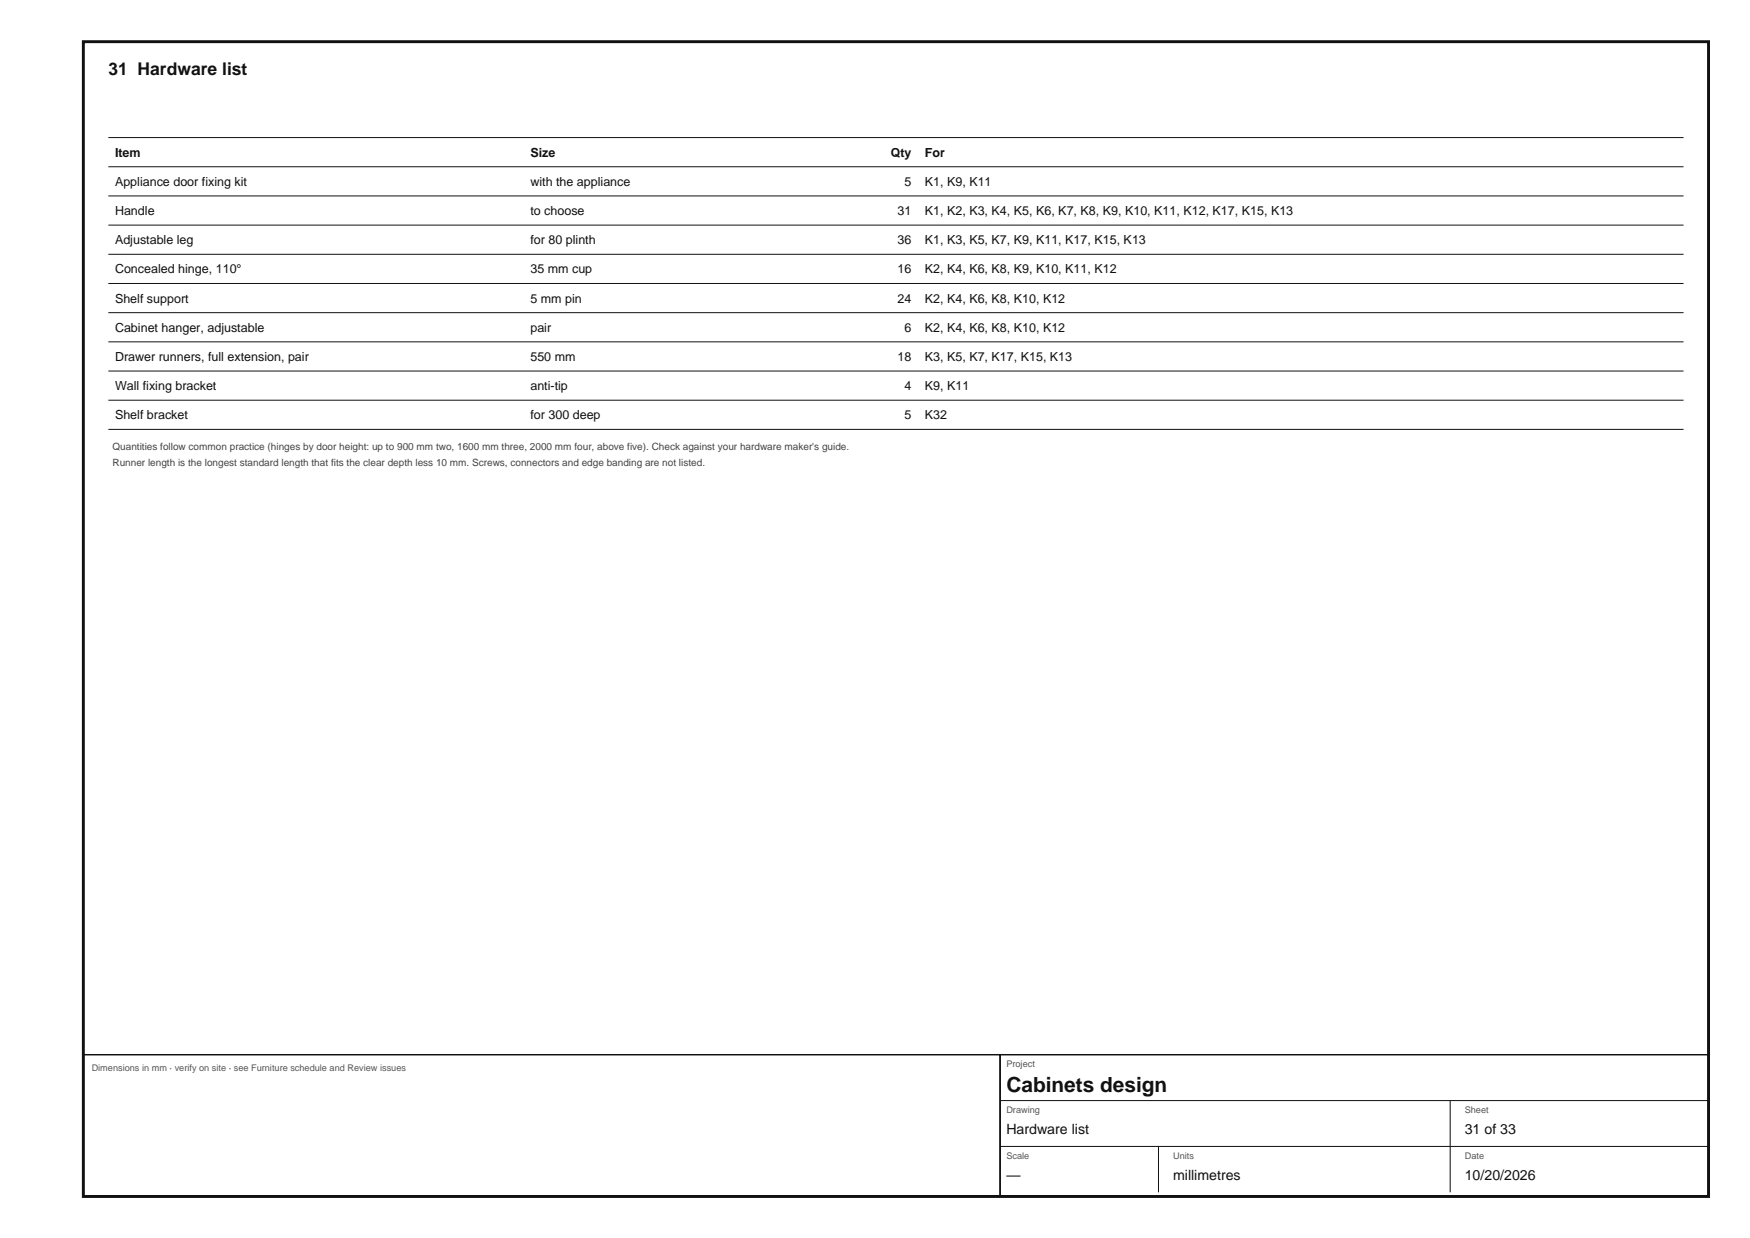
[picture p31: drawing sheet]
<svg xmlns="http://www.w3.org/2000/svg" width="420mm" height="297mm" viewBox="0 0 420 297" stroke-linecap="round" stroke-linejoin="round" font-family="sans-serif">
<defs><g id="words">
<text font-size="5" fill="#111" x="241.5" y="262">Cabinets design</text>
<text font-size="4.2" fill="#111" x="26" y="18">31 Hardware list</text>
<g font-size="3.4" fill="#111">
<text x="241.5" y="272">Hardware list</text>
<text x="351.5" y="272">31 of 33</text>
<text x="241.5" y="283">—</text>
<text x="281.5" y="283">millimetres</text>
<text x="351.5" y="283">10/20/2026</text>
</g>
<g font-size="3" fill="#111">
<text x="27.6" y="37.6">Item</text>
<text x="127.3" y="37.6">Size</text>
<text x="213.8" y="37.6">Qty</text>
<text x="222" y="37.6">For</text>
<text x="27.6" y="44.6">Appliance door fixing kit</text>
<text x="127.3" y="44.6">with the appliance</text>
<text x="217.1" y="44.6">5</text>
<text x="222" y="44.6">K1, K9, K11</text>
<text x="27.6" y="51.6">Handle</text>
<text x="127.3" y="51.6">to choose</text>
<text x="215.4" y="51.6">31</text>
<text x="222" y="51.6">K1, K2, K3, K4, K5, K6, K7, K8, K9, K10, K11, K12, K17, K15, K13</text>
<text x="27.6" y="58.6">Adjustable leg</text>
<text x="127.3" y="58.6">for 80 plinth</text>
<text x="215.4" y="58.6">36</text>
<text x="222" y="58.6">K1, K3, K5, K7, K9, K11, K17, K15, K13</text>
<text x="27.6" y="65.6">Concealed hinge, 110°</text>
<text x="127.3" y="65.6">35 mm cup</text>
<text x="215.4" y="65.6">16</text>
<text x="222" y="65.6">K2, K4, K6, K8, K9, K10, K11, K12</text>
<text x="27.6" y="72.6">Shelf support</text>
<text x="127.3" y="72.6">5 mm pin</text>
<text x="215.4" y="72.6">24</text>
<text x="222" y="72.6">K2, K4, K6, K8, K10, K12</text>
<text x="27.6" y="79.6">Cabinet hanger, adjustable</text>
<text x="127.3" y="79.6">pair</text>
<text x="217.1" y="79.6">6</text>
<text x="222" y="79.6">K2, K4, K6, K8, K10, K12</text>
<text x="27.6" y="86.6">Drawer runners, full extension, pair</text>
<text x="127.3" y="86.6">550 mm</text>
<text x="215.4" y="86.6">18</text>
<text x="222" y="86.6">K3, K5, K7, K17, K15, K13</text>
<text x="27.6" y="93.6">Wall fixing bracket</text>
<text x="127.3" y="93.6">anti-tip</text>
<text x="217.1" y="93.6">4</text>
<text x="222" y="93.6">K9, K11</text>
<text x="27.6" y="100.6">Shelf bracket</text>
<text x="127.3" y="100.6">for 300 deep</text>
<text x="217.1" y="100.6">5</text>
<text x="222" y="100.6">K32</text>
</g>
<g font-size="2.4" fill="#444">
<text x="27" y="108">Quantities follow common practice (hinges by door height: up to 900 mm two, 1600 mm three, 2000 mm four, above five). Check against your hardware maker's guide.</text>
<text x="27" y="111.8">Runner length is the longest standard length that fits the clear depth less 10 mm. Screws, connectors and edge banding are not listed.</text>
</g>
<g font-size="2.2" fill="#555">
<text x="22" y="257">Dimensions in mm · verify on site · see Furniture schedule and Review issues</text>
<text x="241.5" y="256">Project</text>
<text x="241.5" y="267">Drawing</text>
<text x="351.5" y="267">Sheet</text>
<text x="241.5" y="278">Scale</text>
<text x="281.5" y="278">Units</text>
<text x="351.5" y="278">Date</text>
</g>
</g></defs>
<path d="M20 10h390.1v277h-390.1z" fill="none" stroke="#111" stroke-width=".7" stroke-linecap="butt"/>
<g fill="none" stroke="#111" stroke-width=".24">
<path d="M26 33h378.1M26 40h378.1M26 47h378.1M26 54h378.1M26 61h378.1M26 68h378.1M26 75h378.1M26 82h378.1M26 89h378.1M26 96h378.1M26 103h378.1M240 264h170.1"/>
<path d="M240 275h170.1M278 275v11M348 264v22"/>
</g>
<path d="M20 253h220v34h-220zM240 253h170.1v34h-170.1z" fill="none" stroke="#111" stroke-width=".35"/>
<use href="#words"/>
</svg>
